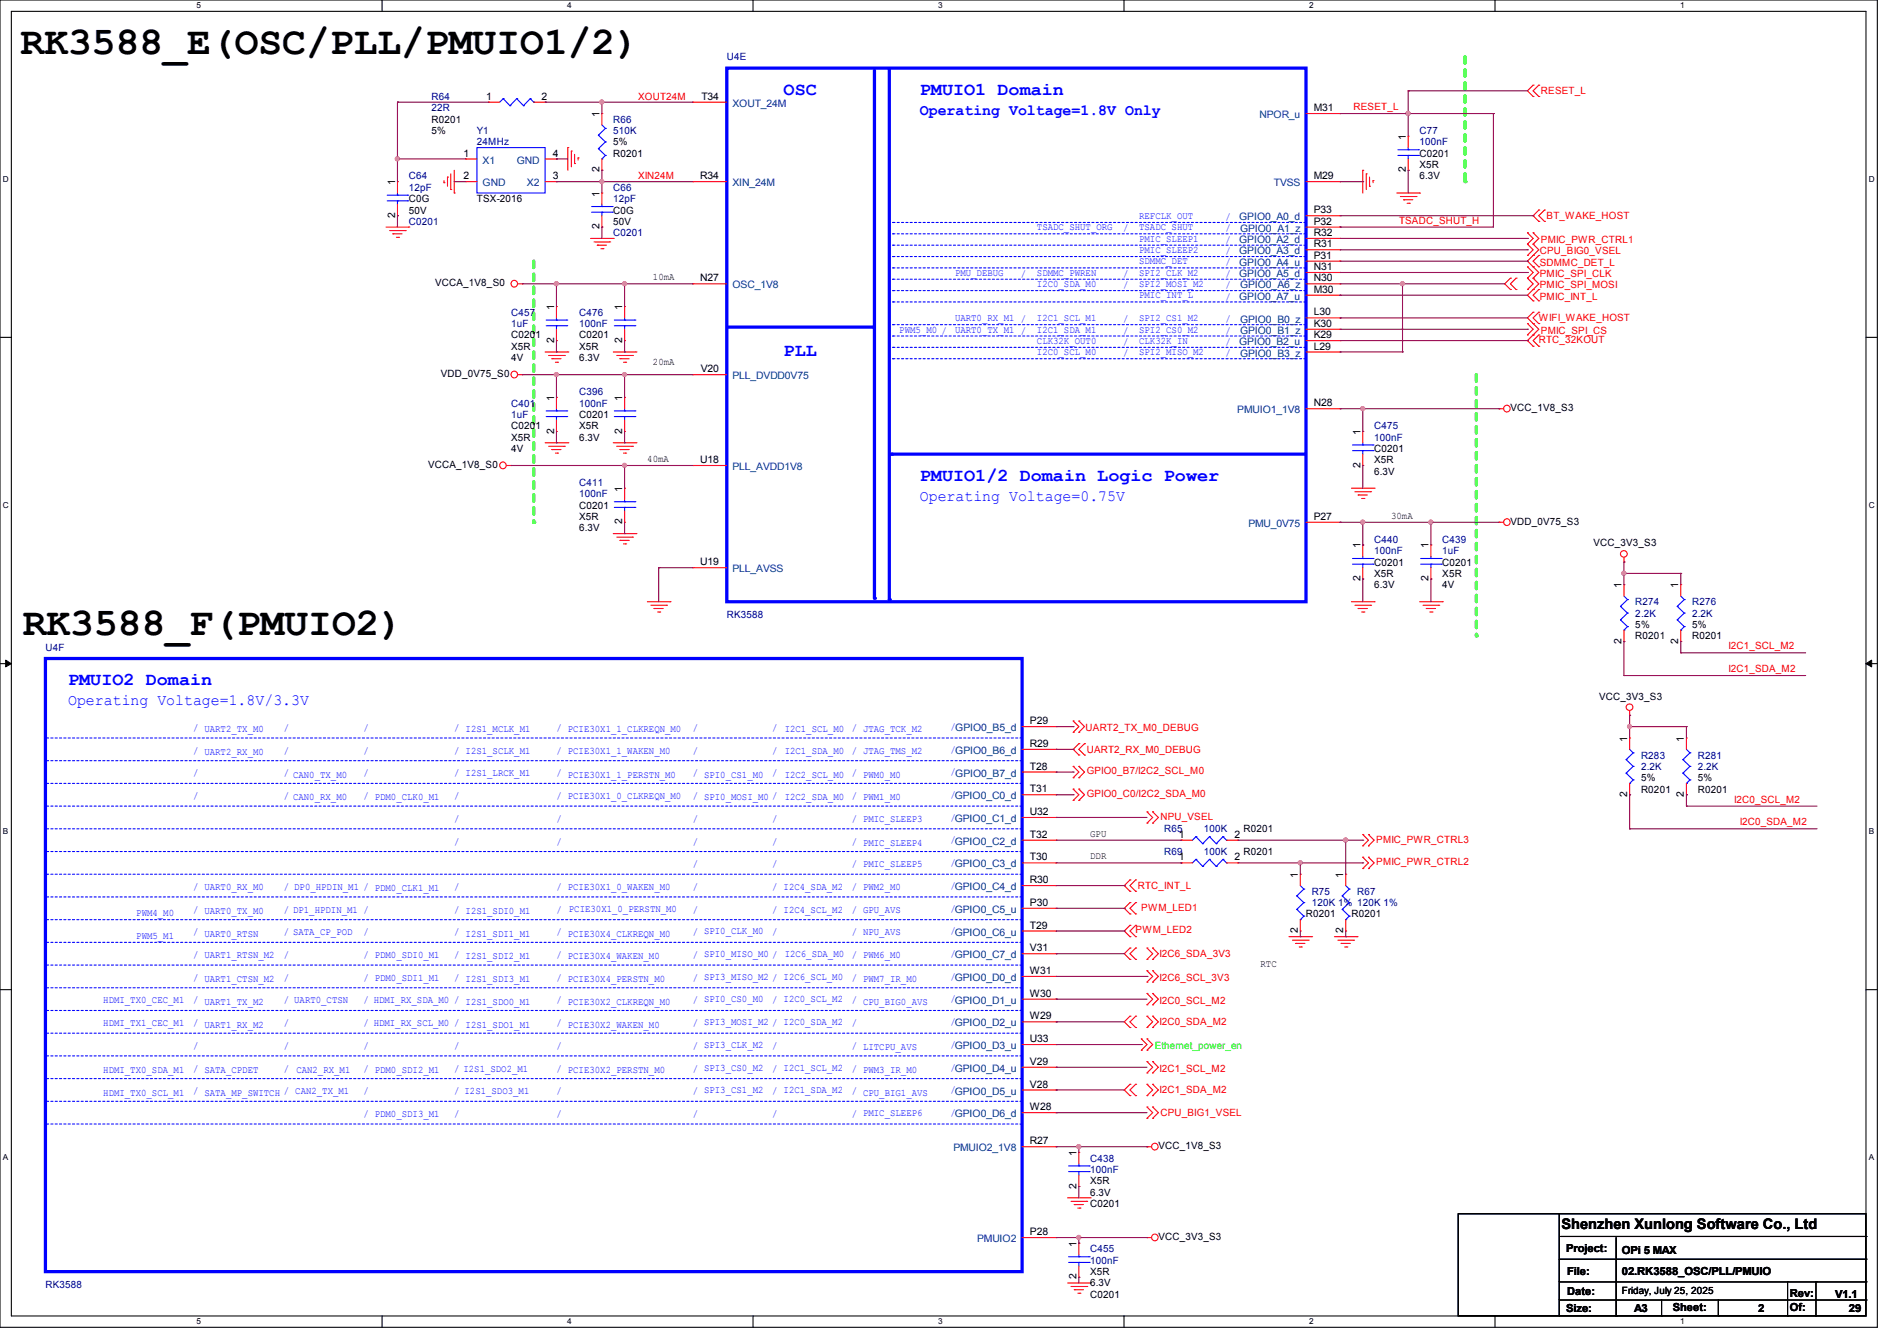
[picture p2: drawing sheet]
<svg xmlns="http://www.w3.org/2000/svg" width="297mm" height="210mm" viewBox="0 0 297 210" stroke-linecap="round" stroke-linejoin="round" font-family="sans-serif">
<defs><g id="words">
<g font-size="6.2">
<text x="3.2" y="8.4">RK3588_E(OSC/PLL/PMUIO1/2)</text>
<text x="3.6" y="99.4">RK3588_F(PMUIO2)</text>
</g>
<g font-size="2.8" fill="#00f">
<text x="122.7" y="14.8">OSC</text>
<text x="144" y="14.8">PMUIO1 Domain</text>
<text x="122.7" y="55.7">PLL</text>
<text x="144" y="75.3">PMUIO1/2 Domain Logic Power</text>
<text x="10.7" y="107.3">PMUIO2 Domain</text>
</g>
<g font-size="2.5" fill="#00f">
<text x="144" y="18">Operating Voltage=1.8V Only</text>
<text x="144" y="78.4">Operating Voltage=0.75V</text>
<text x="10.7" y="110.4">Operating Voltage=1.8V/3.3V</text>
</g>
<text font-size="2.3" x="244.5" y="192.5">Shenzhen Xunlong Software Co., Ltd</text>
<g font-size="1.7">
<text x="245.2" y="196.1">Project:</text>
<text x="253.9" y="196.3">OPi 5 MAX</text>
<text x="245.4" y="199.7">File:</text>
<text x="245.4" y="202.9">Date:</text>
<text x="253.9" y="199.7">02.RK3588_OSC/PLL/PMUIO</text>
<text x="280.2" y="203.1">Rev:</text>
<text x="287.3" y="203.2">V1.1</text>
<text x="245.2" y="205.5">Size:</text>
<text x="255.9" y="205.5">A3</text>
<text x="261.9" y="205.4">Sheet:</text>
<text x="275.3" y="205.5">2</text>
<text x="280.2" y="205.4">Of:</text>
<text x="289.5" y="205.5">29</text>
</g>
<g font-size="1.6" fill="#000080">
<text x="113.8" y="9.4">U4E</text>
<text x="67.6" y="15.7">R64</text>
<text x="67.6" y="17.4">22R</text>
<text x="74.7" y="21">Y1</text>
<text x="74.7" y="22.8">24MHz</text>
<text x="96" y="19.2">R66</text>
<text x="96" y="21">510K</text>
<text x="222.2" y="21">C77</text>
<text x="222.2" y="22.8">100nF</text>
<text x="64" y="28.1">C64</text>
<text x="64" y="29.9">12pF</text>
<text x="96" y="29.9">C66</text>
<text x="64" y="35.2">C0201</text>
<text x="96" y="31.7">12pF</text>
<text x="96" y="37">C0201</text>
<text x="80" y="49.4">C457</text>
<text x="80" y="51.2">1uF</text>
<text x="90.7" y="49.4">C476</text>
<text x="90.7" y="51.2">100nF</text>
<text x="80" y="63.7">C401</text>
<text x="80" y="65.4">1uF</text>
<text x="90.7" y="61.9">C396</text>
<text x="90.7" y="63.7">100nF</text>
<text x="215.1" y="67.2">C475</text>
<text x="215.1" y="69">100nF</text>
<text x="90.7" y="76.1">C411</text>
<text x="90.7" y="77.9">100nF</text>
<text x="215.1" y="85">C440</text>
<text x="215.1" y="86.8">100nF</text>
<text x="225.8" y="85">C439</text>
<text x="225.8" y="86.8">1uF</text>
<text x="256" y="94.8">R274</text>
<text x="264.9" y="94.8">R276</text>
<text x="7.1" y="101.9">U4F</text>
<text x="113.8" y="96.7">RK3588</text>
<text x="256" y="96.6">2.2K</text>
<text x="264.9" y="96.6">2.2K</text>
<text x="256.9" y="118.8">R283</text>
<text x="265.8" y="118.8">R281</text>
<text x="256.9" y="120.6">2.2K</text>
<text x="265.8" y="120.6">2.2K</text>
<text x="182.2" y="130.3">R65</text>
<text x="188.5" y="130.3">100K</text>
<text x="182.2" y="133.9">R69</text>
<text x="188.5" y="133.9">100K</text>
<text x="205.4" y="140.1">R75</text>
<text x="205.4" y="141.9">120K 1% 120K 1%</text>
<text x="212.5" y="140.1">R67</text>
<text x="170.7" y="181.9">C438</text>
<text x="170.7" y="183.7">100nF</text>
<text x="170.7" y="196.1">C455</text>
<text x="170.7" y="197.9">100nF</text>
<text x="7.1" y="201.6">RK3588</text>
</g>
<g font-size="1.6">
<text x="76.1" y="15.6">1</text>
<text x="84.8" y="15.6">2</text>
<text x="109.8" y="15.6">T34</text>
<text x="205.7" y="17.4">M31</text>
<text x="67.6" y="19.2">R0201</text>
<text x="67.6" y="21">5%</text>
<text x="93.9" y="18.3" transform="rotate(-90 93.9 18.3)">1</text>
<text x="96" y="22.8">5%</text>
<text x="220.1" y="21.9" transform="rotate(-90 220.1 21.9)">1</text>
<text x="61.8" y="29" transform="rotate(-90 61.8 29)">1</text>
<text x="72.6" y="24.5">1</text>
<text x="72.6" y="28.1">2</text>
<text x="86.6" y="28.1">3</text>
<text x="86.6" y="24.5">4</text>
<text x="93.9" y="27" transform="rotate(-90 93.9 27)">2</text>
<text x="96" y="24.6">R0201</text>
<text x="109.6" y="28.1">R34</text>
<text x="205.7" y="28.1">M29</text>
<text x="220.1" y="27" transform="rotate(-90 220.1 27)">2</text>
<text x="222.2" y="24.6">C0201</text>
<text x="222.2" y="26.3">X5R</text>
<text x="222.2" y="28.1">6.3V</text>
<text x="61.8" y="34.1" transform="rotate(-90 61.8 34.1)">2</text>
<text x="64" y="31.7">C0G</text>
<text x="64" y="33.4">50V</text>
<text x="74.7" y="31.7">TSX-2016</text>
<text x="93.9" y="35.9" transform="rotate(-90 93.9 35.9)">2</text>
<text x="93.9" y="30.8" transform="rotate(-90 93.9 30.8)">1</text>
<text x="96" y="33.4">C0G</text>
<text x="96" y="35.2">50V</text>
<text x="205.7" y="35.2">P32</text>
<text x="205.7" y="33.4">P33</text>
<text x="205.7" y="40.5">P31</text>
<text x="205.7" y="38.7">R31</text>
<text x="205.7" y="37">R32</text>
<text x="68.1" y="44.8">VCCA_1V8_S0</text>
<text x="102.2" y="43.9">10mA</text>
<text x="109.6" y="44.1">N27</text>
<text x="205.7" y="45.8">M30</text>
<text x="205.7" y="44.1">N30</text>
<text x="205.7" y="42.3">N31</text>
<text x="80" y="53">C020</text>
<text x="83.8" y="53">1</text>
<text x="86.7" y="53.7" transform="rotate(-90 86.7 53.7)">2</text>
<text x="86.7" y="48.6" transform="rotate(-90 86.7 48.6)">1</text>
<text x="90.7" y="53">C0201</text>
<text x="97.4" y="53.7" transform="rotate(-90 97.4 53.7)">2</text>
<text x="97.4" y="48.6" transform="rotate(-90 97.4 48.6)">1</text>
<text x="205.7" y="53">K29</text>
<text x="205.7" y="51.2">K30</text>
<text x="205.7" y="49.4">L30</text>
<text x="69" y="59.1">VDD_0V75_S0</text>
<text x="80" y="54.8">X5R</text>
<text x="80" y="56.6">4V</text>
<text x="90.7" y="54.8">X5R</text>
<text x="90.7" y="56.6">6.3V</text>
<text x="102.2" y="57.2">20mA</text>
<text x="109.7" y="58.3">V20</text>
<text x="205.7" y="54.7">L29</text>
<text x="86.7" y="62.8" transform="rotate(-90 86.7 62.8)">1</text>
<text x="90.7" y="65.4">C0201</text>
<text x="97.4" y="62.8" transform="rotate(-90 97.4 62.8)">1</text>
<text x="205.7" y="63.6">N28</text>
<text x="236.5" y="64.4">VCC_1V8_S3</text>
<text x="80" y="67.2">C020</text>
<text x="80" y="69">X5R</text>
<text x="80" y="70.8">4V</text>
<text x="83.8" y="67.2">1</text>
<text x="86.7" y="67.9" transform="rotate(-90 86.7 67.9)">2</text>
<text x="90.7" y="67.2">X5R</text>
<text x="90.7" y="69">6.3V</text>
<text x="97.4" y="67.9" transform="rotate(-90 97.4 67.9)">2</text>
<text x="213" y="68.1" transform="rotate(-90 213 68.1)">1</text>
<text x="215.1" y="70.8">C0201</text>
<text x="67" y="73.3">VCCA_1V8_S0</text>
<text x="97.4" y="77" transform="rotate(-90 97.4 77)">1</text>
<text x="101.3" y="72.3">40mA</text>
<text x="109.6" y="72.5">U18</text>
<text x="213" y="73.2" transform="rotate(-90 213 73.2)">2</text>
<text x="215.1" y="72.6">X5R</text>
<text x="215.1" y="74.3">6.3V</text>
<text x="90.7" y="79.7">C0201</text>
<text x="90.7" y="81.4">X5R</text>
<text x="90.7" y="83.2">6.3V</text>
<text x="97.4" y="82.1" transform="rotate(-90 97.4 82.1)">2</text>
<text x="205.7" y="81.4">P27</text>
<text x="217.8" y="81.2">30mA</text>
<text x="236.5" y="82.2">VDD_0V75_S3</text>
<text x="109.6" y="88.5">U19</text>
<text x="213" y="85.9" transform="rotate(-90 213 85.9)">1</text>
<text x="215.1" y="88.6">C0201</text>
<text x="223.6" y="85.9" transform="rotate(-90 223.6 85.9)">1</text>
<text x="225.8" y="88.6">C0201</text>
<text x="249.5" y="85.6">VCC_3V3_S3</text>
<text x="213" y="91" transform="rotate(-90 213 91)">2</text>
<text x="215.1" y="90.3">X5R</text>
<text x="215.1" y="92.1">6.3V</text>
<text x="223.6" y="91" transform="rotate(-90 223.6 91)">2</text>
<text x="225.8" y="90.3">X5R</text>
<text x="225.8" y="92.1">4V</text>
<text x="253.9" y="92.1" transform="rotate(-90 253.9 92.1)">1</text>
<text x="262.8" y="92.1" transform="rotate(-90 262.8 92.1)">1</text>
<text x="253.9" y="100.8" transform="rotate(-90 253.9 100.8)">2</text>
<text x="256" y="100.1">R0201</text>
<text x="256" y="98.3">5%</text>
<text x="262.8" y="100.8" transform="rotate(-90 262.8 100.8)">2</text>
<text x="264.9" y="100.1">R0201</text>
<text x="264.9" y="98.3">5%</text>
<text x="161.2" y="113.4">P29</text>
<text x="250.4" y="109.6">VCC_3V3_S3</text>
<text x="161.2" y="117">R29</text>
<text x="254.8" y="116.1" transform="rotate(-90 254.8 116.1)">1</text>
<text x="263.7" y="116.1" transform="rotate(-90 263.7 116.1)">1</text>
<text x="161.2" y="120.5">T28</text>
<text x="161.2" y="124.1">T31</text>
<text x="254.8" y="124.8" transform="rotate(-90 254.8 124.8)">2</text>
<text x="256.9" y="124.1">R0201</text>
<text x="256.9" y="122.3">5%</text>
<text x="263.7" y="124.8" transform="rotate(-90 263.7 124.8)">2</text>
<text x="265.8" y="124.1">R0201</text>
<text x="265.8" y="122.3">5%</text>
<text x="161.2" y="131.2">T32</text>
<text x="161.2" y="127.6">U32</text>
<text x="170.7" y="131">GPU</text>
<text x="184.6" y="131.2">1</text>
<text x="193.3" y="131.2">2</text>
<text x="194.7" y="130.3">R0201</text>
<text x="161.2" y="134.7">T30</text>
<text x="170.7" y="134.6">DDR</text>
<text x="184.6" y="134.7">1</text>
<text x="193.3" y="134.7">2</text>
<text x="194.7" y="133.9">R0201</text>
<text x="203.2" y="137.5" transform="rotate(-90 203.2 137.5)">1</text>
<text x="210.3" y="137.5" transform="rotate(-90 210.3 137.5)">1</text>
<text x="161.2" y="141.9">P30</text>
<text x="161.2" y="138.3">R30</text>
<text x="204.5" y="143.7">R0201</text>
<text x="211.6" y="143.7">R0201</text>
<text x="161.2" y="145.4">T29</text>
<text x="161.2" y="149">V31</text>
<text x="203.2" y="146.1" transform="rotate(-90 203.2 146.1)">2</text>
<text x="210.3" y="146.1" transform="rotate(-90 210.3 146.1)">2</text>
<text x="161.2" y="152.5">W31</text>
<text x="197.4" y="151.5">RTC</text>
<text x="161.2" y="159.6">W29</text>
<text x="161.2" y="156.1">W30</text>
<text x="161.2" y="163.2">U33</text>
<text x="161.2" y="166.8">V29</text>
<text x="161.2" y="170.3">V28</text>
<text x="161.2" y="173.9">W28</text>
<text x="161.2" y="179.2">R27</text>
<text x="181.4" y="180">VCC_1V8_S3</text>
<text x="168.5" y="181" transform="rotate(-90 168.5 181)">1</text>
<text x="170.7" y="185.5">X5R</text>
<text x="168.5" y="186.1" transform="rotate(-90 168.5 186.1)">2</text>
<text x="170.7" y="189">C0201</text>
<text x="170.7" y="187.2">6.3V</text>
<text x="161.2" y="193.4">P28</text>
<text x="168.5" y="195.2" transform="rotate(-90 168.5 195.2)">1</text>
<text x="181.4" y="194.2">VCC_3V3_S3</text>
<text x="168.5" y="200.4" transform="rotate(-90 168.5 200.4)">2</text>
<text x="170.7" y="203.2">C0201</text>
<text x="170.7" y="199.7">X5R</text>
<text x="170.7" y="201.5">6.3V</text>
<text x="253.9" y="202.7">Friday, July 25, 2025</text>
</g>
<g font-size="1.6" fill="#f00">
<text x="99.9" y="15.7">XOUT24M</text>
<text x="211.9" y="17.2">RESET_L</text>
<text x="241.3" y="14.8">RESET_L</text>
<text x="99.9" y="28.1">XIN24M</text>
<text x="219" y="35">TSADC_SHUT_H</text>
<text x="242.1" y="34.3">BT_WAKE_HOST</text>
<text x="241.1" y="39.8">CPU_BIG0_VSEL</text>
<text x="241.1" y="41.6">SDMMC_DET_L</text>
<text x="241.3" y="38.1">PMIC_PWR_CTRL1</text>
<text x="241.1" y="46.9">PMIC_INT_L</text>
<text x="241.1" y="43.4">PMIC_SPI_CLK</text>
<text x="241.1" y="45.2">PMIC_SPI_MOSI</text>
<text x="240.9" y="50.3">WIFI_WAKE_HOST</text>
<text x="240.9" y="53.7">RTC_32KOUT</text>
<text x="241.3" y="52.3">PMIC_SPI_CS</text>
<text x="270.6" y="101.7">I2C1_SCL_M2</text>
<text x="270.6" y="105.2">I2C1_SDA_M2</text>
<text x="170" y="114.5">UART2_TX_M0_DEBUG</text>
<text x="170.1" y="117.9">UART2_RX_M0_DEBUG</text>
<text x="170.1" y="121.3">GPIO0_B7/I2C2_SCL_M0</text>
<text x="170.1" y="124.8">GPIO0_C0/I2C2_SDA_M0</text>
<text x="271.5" y="125.7">I2C0_SCL_M2</text>
<text x="181.7" y="128.4">NPU_VSEL</text>
<text x="215.5" y="132">PMIC_PWR_CTRL3</text>
<text x="272.4" y="129.2">I2C0_SDA_M2</text>
<text x="215.5" y="135.5">PMIC_PWR_CTRL2</text>
<text x="178.1" y="139.2">RTC_INT_L</text>
<text x="178.7" y="142.6">PWM_LED1</text>
<text x="177.8" y="146.2">PWM_LED2</text>
<text x="181.5" y="149.9">I2C6_SDA_3V3</text>
<text x="181.5" y="153.6">I2C6_SCL_3V3</text>
<text x="181.5" y="160.6">I2C0_SDA_M2</text>
<text x="181.5" y="157.2">I2C0_SCL_M2</text>
<text x="181.5" y="167.9">I2C1_SCL_M2</text>
<text x="181.5" y="171.2">I2C1_SDA_M2</text>
<text x="181.7" y="174.8">CPU_BIG1_VSEL</text>
</g>
<g font-size="1.6" fill="#004080">
<text x="114.7" y="16.7">XOUT_24M</text>
<text x="197.2" y="18.5">NPOR_u</text>
<text x="75.6" y="25.6">X1</text>
<text x="75.6" y="29.2">GND</text>
<text x="80.9" y="25.6">GND</text>
<text x="82.5" y="29.2">X2</text>
<text x="114.7" y="29.2">XIN_24M</text>
<text x="199.4" y="29.2">TVSS</text>
<text x="194" y="34.5">GPIO0_A0_d</text>
<text x="194" y="41.6">GPIO0_A4_u</text>
<text x="194" y="39.8">GPIO0_A3_d</text>
<text x="194" y="38.1">GPIO0_A2_d</text>
<text x="194.1" y="36.3">GPIO0_A1_z</text>
<text x="114.7" y="45.2">OSC_1V8</text>
<text x="194" y="46.9">GPIO0_A7_u</text>
<text x="194" y="43.4">GPIO0_A5_d</text>
<text x="194.1" y="45.2">GPIO0_A6_z</text>
<text x="194.1" y="52.3">GPIO0_B1_z</text>
<text x="194.1" y="50.5">GPIO0_B0_z</text>
<text x="114.7" y="59.4">PLL_DVDD0V75</text>
<text x="194" y="54.1">GPIO0_B2_u</text>
<text x="194.1" y="55.8">GPIO0_B3_z</text>
<text x="193.7" y="64.7">PMUIO1_1V8</text>
<text x="114.7" y="73.6">PLL_AVDD1V8</text>
<text x="195.5" y="82.5">PMU_0V75</text>
<text x="114.7" y="89.6">PLL_AVSS</text>
<text x="149.3" y="180.3">PMUIO2_1V8</text>
<text x="153" y="194.5">PMUIO2</text>
</g>
<g font-size="1.6" fill="#00f">
<text x="178.4" y="34.3">REFCLK_OUT</text>
<text x="191.9" y="34.5">/</text>
<text x="162.3" y="36.1">TSADC_SHUT_ORG</text>
<text x="175.9" y="36.2">/</text>
<text x="178.4" y="37.8">PMIC_SLEEP1</text>
<text x="178.4" y="36.1">TSADC_SHUT</text>
<text x="178.4" y="41.4">SDMMC_DET</text>
<text x="178.4" y="39.6">PMIC_SLEEP2</text>
<text x="191.9" y="38">/</text>
<text x="191.9" y="36.2">/</text>
<text x="191.9" y="39.8">/</text>
<text x="191.9" y="41.6">/</text>
<text x="149.5" y="43.2">PMU_DEBUG</text>
<text x="159.9" y="43.3">/</text>
<text x="162.3" y="45">I2C0_SDA_M0</text>
<text x="162.3" y="43.2">SDMMC_PWREN</text>
<text x="175.9" y="45.1">/</text>
<text x="175.9" y="43.3">/</text>
<text x="178.4" y="46.7">PMIC_INT_L</text>
<text x="178.4" y="45">SPI2_MOSI_M2</text>
<text x="178.4" y="43.2">SPI2_CLK_M2</text>
<text x="191.9" y="45.1">/</text>
<text x="191.9" y="43.3">/</text>
<text x="191.9" y="46.9">/</text>
<text x="140.8" y="52.1">PWM5_M0 /</text>
<text x="149.5" y="50.3">UART0_RX_M1 /</text>
<text x="149.5" y="52.1">UART0_TX_M1 /</text>
<text x="162.3" y="52.1">I2C1_SDA_M1</text>
<text x="162.3" y="50.3">I2C1_SCL_M1</text>
<text x="162.3" y="53.8">CLK32K_OUT0</text>
<text x="175.9" y="52.2">/</text>
<text x="175.9" y="50.5">/</text>
<text x="178.4" y="50.3">SPI2_CS1_M2</text>
<text x="178.4" y="52.1">SPI2_CS0_M2</text>
<text x="178.4" y="53.8">CLK32K_IN</text>
<text x="191.9" y="52.2">/</text>
<text x="191.9" y="50.5">/</text>
<text x="162.3" y="55.6">I2C0_SCL_M0</text>
<text x="175.9" y="55.8">/</text>
<text x="175.9" y="54">/</text>
<text x="178.4" y="55.6">SPI2_MISO_M2</text>
<text x="191.9" y="54">/</text>
<text x="191.9" y="55.8">/</text>
<text x="30.2" y="118">/ UART2_RX_M0</text>
<text x="30.2" y="114.5">/ UART2_TX_M0</text>
<text x="44.4" y="118">/</text>
<text x="44.4" y="114.5">/</text>
<text x="56.9" y="114.5">/</text>
<text x="56.9" y="118">/</text>
<text x="71.1" y="118">/ I2S1_SCLK_M1</text>
<text x="71.1" y="114.5">/ I2S1_MCLK_M1</text>
<text x="87.1" y="118">/ PCIE30X1_1_WAKEN_M0</text>
<text x="87.1" y="114.5">/ PCIE30X1_1_CLKREQN_M0</text>
<text x="108.5" y="118">/</text>
<text x="108.5" y="114.5">/</text>
<text x="120.9" y="118">/</text>
<text x="120.9" y="114.5">/</text>
<text x="122.9" y="118">I2C1_SDA_M0</text>
<text x="122.9" y="114.7">I2C1_SCL_M0</text>
<text x="133.3" y="114.5">/ JTAG_TCK_M2</text>
<text x="133.3" y="118">/ JTAG_TMS_M2</text>
<text x="148.8" y="117.9">/GPIO0_B6_d</text>
<text x="148.8" y="114.3">/GPIO0_B5_d</text>
<text x="30.2" y="121.6">/</text>
<text x="30.2" y="125.1">/</text>
<text x="44.4" y="121.6">/ CAN0_TX_M0</text>
<text x="44.4" y="125.1">/ CAN0_RX_M0</text>
<text x="56.9" y="125.1">/ PDM0_CLK0_M1</text>
<text x="56.9" y="121.6">/</text>
<text x="71.1" y="125.1">/</text>
<text x="71.1" y="121.6">/ I2S1_LRCK_M1</text>
<text x="87.1" y="125.1">/ PCIE30X1_0_CLKREQN_M0</text>
<text x="87.1" y="121.6">/ PCIE30X1_1_PERSTN_M0</text>
<text x="108.5" y="121.6">/ SPI0_CS1_M0</text>
<text x="108.5" y="125.1">/ SPI0_MOSI_M0 /</text>
<text x="120.9" y="121.6">/</text>
<text x="122.9" y="121.8">I2C2_SCL_M0</text>
<text x="122.9" y="125.3">I2C2_SDA_M0</text>
<text x="133.3" y="121.6">/ PWM0_M0</text>
<text x="133.3" y="125.1">/ PWM1_M0</text>
<text x="148.8" y="121.4">/GPIO0_B7_d</text>
<text x="148.8" y="125">/GPIO0_C0_d</text>
<text x="71.1" y="128.7">/</text>
<text x="87.1" y="128.7">/</text>
<text x="108.5" y="128.7">/</text>
<text x="120.9" y="128.7">/</text>
<text x="133.3" y="128.7">/ PMIC_SLEEP3</text>
<text x="148.8" y="128.5">/GPIO0_C1_d</text>
<text x="71.1" y="132.2">/</text>
<text x="87.1" y="132.2">/</text>
<text x="108.5" y="135.8">/</text>
<text x="108.5" y="132.2">/</text>
<text x="120.9" y="135.8">/</text>
<text x="120.9" y="132.2">/</text>
<text x="133.3" y="132.2">/ PMIC_SLEEP4</text>
<text x="133.3" y="135.8">/ PMIC_SLEEP5</text>
<text x="148.8" y="132.1">/GPIO0_C2_d</text>
<text x="148.8" y="135.6">/GPIO0_C3_d</text>
<text x="21.3" y="143.5">PWM4_M0</text>
<text x="30.2" y="139.4">/ UART0_RX_M0</text>
<text x="30.2" y="142.9">/ UART0_TX_M0</text>
<text x="44.4" y="142.9">/ DP1_HPDIN_M1 /</text>
<text x="44.4" y="139.4">/ DP0_HPDIN_M1 / PDM0_CLK1_M1</text>
<text x="71.1" y="142.9">/ I2S1_SDI0_M1</text>
<text x="71.1" y="139.4">/</text>
<text x="87.1" y="142.9">/</text>
<text x="87.1" y="139.4">/ PCIE30X1_0_WAKEN_M0</text>
<text x="89.1" y="142.7">PCIE30X1_0_PERSTN_M0</text>
<text x="108.5" y="139.4">/</text>
<text x="108.5" y="142.9">/</text>
<text x="120.9" y="142.9">/ I2C4_SCL_M2</text>
<text x="120.9" y="139.4">/ I2C4_SDA_M2</text>
<text x="133.3" y="139.4">/ PWM2_M0</text>
<text x="133.3" y="142.9">/ GPU_AVS</text>
<text x="148.8" y="142.7">/GPIO0_C5_u</text>
<text x="148.8" y="139.2">/GPIO0_C4_d</text>
<text x="21.3" y="147">PWM5_M1</text>
<text x="30.2" y="146.5">/ UART0_RTSN</text>
<text x="44.4" y="146.5">/ SATA_CP_POD</text>
<text x="56.9" y="146.5">/</text>
<text x="71.1" y="146.5">/ I2S1_SDI1_M1</text>
<text x="87.1" y="146.5">/ PCIE30X4_CLKREQN_M0</text>
<text x="108.5" y="146.5">/ SPI0_CLK_M0</text>
<text x="120.9" y="146.5">/</text>
<text x="122.9" y="149.9">I2C6_SDA_M0</text>
<text x="133.3" y="146.5">/ NPU_AVS</text>
<text x="148.8" y="146.3">/GPIO0_C6_u</text>
<text x="148.8" y="149.9">/GPIO0_C7_d</text>
<text x="30.2" y="153.6">/ UART1_CTSN_M2</text>
<text x="30.2" y="150">/ UART1_RTSN_M2</text>
<text x="44.4" y="150">/</text>
<text x="44.4" y="153.6">/</text>
<text x="56.9" y="150">/ PDM0_SDI0_M1</text>
<text x="56.9" y="153.6">/ PDM0_SDI1_M1</text>
<text x="71.1" y="153.6">/ I2S1_SDI3_M1</text>
<text x="71.1" y="150">/ I2S1_SDI2_M1</text>
<text x="87.1" y="150">/ PCIE30X4_WAKEN_M0</text>
<text x="87.1" y="153.6">/ PCIE30X4_PERSTN_M0</text>
<text x="108.5" y="150">/ SPI0_MISO_M0 /</text>
<text x="108.5" y="153.6">/ SPI3_MISO_M2 / I2C6_SCL_M0</text>
<text x="133.3" y="150">/ PWM6_M0</text>
<text x="133.3" y="153.6">/ PWM7_IR_M0</text>
<text x="148.8" y="153.4">/GPIO0_D0_d</text>
<text x="16.2" y="160.7">HDMI_TX1_CEC_M1</text>
<text x="16.2" y="157.1">HDMI_TX0_CEC_M1</text>
<text x="30.2" y="157.1">/ UART1_TX_M2</text>
<text x="30.2" y="160.7">/ UART1_RX_M2</text>
<text x="44.4" y="157.1">/ UART0_CTSN</text>
<text x="44.4" y="160.7">/</text>
<text x="56.9" y="157.1">/ HDMI_RX_SDA_M0 / I2S1_SDO0_M1</text>
<text x="56.9" y="160.7">/ HDMI_RX_SCL_M0 / I2S1_SDO1_M1</text>
<text x="87.1" y="160.7">/ PCIE30X2_WAKEN_M0</text>
<text x="87.1" y="157.1">/ PCIE30X2_CLKREQN_M0</text>
<text x="108.5" y="157.1">/ SPI0_CS0_M0</text>
<text x="108.5" y="160.7">/ SPI3_MOSI_M2 / I2C0_SDA_M2</text>
<text x="120.9" y="157.1">/ I2C0_SCL_M2</text>
<text x="133.3" y="157.1">/ CPU_BIG0_AVS</text>
<text x="133.3" y="160.7">/</text>
<text x="148.8" y="157">/GPIO0_D1_u</text>
<text x="148.8" y="160.5">/GPIO0_D2_u</text>
<text x="30.2" y="167.8">/ SATA_CPDET</text>
<text x="30.2" y="164.3">/</text>
<text x="44.4" y="164.3">/</text>
<text x="44.4" y="167.8">/</text>
<text x="56.9" y="164.3">/</text>
<text x="56.9" y="167.8">/ PDM0_SDI2_M1</text>
<text x="71.1" y="164.3">/</text>
<text x="71.1" y="167.8">/ I2S1_SDO2_M1</text>
<text x="87.1" y="164.3">/</text>
<text x="87.1" y="167.8">/ PCIE30X2_PERSTN_M0</text>
<text x="108.5" y="164.3">/ SPI3_CLK_M2</text>
<text x="108.5" y="167.8">/ SPI3_CS0_M2</text>
<text x="120.9" y="167.8">/ I2C1_SCL_M2</text>
<text x="120.9" y="164.3">/</text>
<text x="133.3" y="164.3">/ LITCPU_AVS</text>
<text x="133.3" y="167.8">/ PWM3_IR_M0</text>
<text x="148.8" y="164.1">/GPIO0_D3_u</text>
<text x="148.8" y="167.6">/GPIO0_D4_u</text>
<text x="16.2" y="168">HDMI_TX0_SDA_M1</text>
<text x="16.2" y="171.6">HDMI_TX0_SCL_M1</text>
<text x="30.2" y="171.4">/ SATA_MP_SWITCH / CAN2_TX_M1</text>
<text x="46.4" y="168">CAN2_RX_M1</text>
<text x="56.9" y="171.4">/</text>
<text x="71.1" y="171.4">/ I2S1_SDO3_M1</text>
<text x="87.1" y="171.4">/</text>
<text x="108.5" y="171.4">/ SPI3_CS1_M2</text>
<text x="120.9" y="171.4">/ I2C1_SDA_M2</text>
<text x="133.3" y="171.4">/ CPU_BIG1_AVS</text>
<text x="148.8" y="171.2">/GPIO0_D5_u</text>
<text x="56.9" y="174.9">/ PDM0_SDI3_M1</text>
<text x="71.1" y="174.9">/</text>
<text x="87.1" y="174.9">/</text>
<text x="108.5" y="174.9">/</text>
<text x="120.9" y="174.9">/</text>
<text x="133.3" y="174.9">/ PMIC_SLEEP6</text>
<text x="148.8" y="174.8">/GPIO0_D6_d</text>
</g>
<text font-size="1.6" fill="#0f0" x="180.8" y="164.3">Ethernet_power_en</text>
<g font-size="1.3">
<text x="30.8" y="1.3">5</text>
<text x="88.8" y="1.3">4</text>
<text x="146.9" y="1.3">3</text>
<text x="205" y="1.3">2</text>
<text x="263.1" y="1.3">1</text>
<text x=".5" y="28.4">D</text>
<text x="292.6" y="28.4">D</text>
<text x=".5" y="79.5">C</text>
<text x="292.6" y="79.5">C</text>
<text x=".5" y="130.6">B</text>
<text x="292.6" y="130.6">B</text>
<text x=".5" y="181.7">A</text>
<text x="292.6" y="181.7">A</text>
<text x="30.8" y="207.4">5</text>
<text x="88.8" y="207.4">4</text>
<text x="146.9" y="207.4">3</text>
<text x="205" y="207.4">2</text>
<text x="263.1" y="207.4">1</text>
</g>
</g></defs>
<g fill="none" stroke="#000" stroke-width=".17">
<path d="M0 0h293.9v207.9h-293.9zM1.8 1.8h290.3v204.3h-290.3zM59.8 0v1.8M117.9 0v1.8M176 0v1.8M234.1 0v1.8M0 52.8h1.8M292.1 52.8h1.8M0 103.9h1.8M292.1 103.9h1.8M0 155h1.8M292.1 155h1.8"/>
<path d="M59.8 206.1v1.8M117.9 206.1v1.8M176 206.1v1.8M234.1 206.1v1.8"/>
</g>
<path d="M.9 103.4l.9 .5-.9 .5zM292.1 103.9l.9-.5v1z" fill="#000"/>
<path d="M.9 103.4l.9 .5-.9 .5zM292.1 103.9l.9-.5v1z" fill="none" stroke="#000" stroke-width=".16"/>
<path d="M83.6 40.9v40.9" fill="none" stroke="#0f0" stroke-width=".51" stroke-dasharray="1 1"/>
<circle cx="83.6" cy="81.8" r=".25" fill="#0f0" stroke-dasharray="1 1"/>
<path d="M231.1 58.7v40.9" fill="none" stroke="#0f0" stroke-width=".51" stroke-dasharray="1 1"/>
<circle cx="231.1" cy="99.6" r=".25" fill="#0f0" stroke-dasharray="1 1"/>
<path d="M229.4 8.9v19.5" fill="none" stroke="#0f0" stroke-width=".51" stroke-dasharray="1 1"/>
<circle cx="229.4" cy="28.4" r=".25" fill="#0f0" stroke-dasharray="1 1"/>
<g fill="none" stroke="#f00" stroke-width=".17">
<path d="M76.5 16h.1M76.5 16h1.7M83.6 16h1.7M85.3 16h.1M94.2 17.8h.1M94.2 17.8v1.8M240 13.3h.1M240 15.1h.1M240 13.3l-.9 .9 .9 .9M240.9 15.1h.1M240.9 13.3h.1M240.9 13.3l-.9 .9 .9 .9"/>
<path d="M60.5 35.6h3.5M61 36.1h2.5M61.5 36.6h.1M61.5 36.6h1.4M62.1 37.2h.3M62.2 28.4h.1M62.2 33.8h.1M62.2 28.4v1.8M62.2 32v1.8M62.4 37.2h.1M63.5 36.1h.1M64 35.6h.1"/>
<path d="M69.5 28.6h.1M69.5 28.3v.3M70.1 27.7h.1M70.1 27.7v1.5M70.6 29.7h.1M70.6 27.2v2.5M71.1 30.2h.1M71.1 26.7v3.5M72.9 24.9h.1M72.9 28.4h.1M72.9 24.9h1.8M72.9 28.4h1.8"/>
<path d="M85.3 24.9h1.8M85.3 28.4h1.8M87.1 28.4h.1M87.1 24.9h.1M88.9 23.1h.1M88.9 23.1v3.6M89.5 23.7h.1M89.5 23.7v2.4M90 25.6h.1M90 24.2v1.4M90.5 24.7h.1M90.5 24.7v.4"/>
<path d="M92.5 37.3h3.5M93 37.9h2.5M93.5 38.4h.1M93.5 38.4h1.5M94.1 38.9h.3M94.2 30.2h.1M94.2 35.6h.1M94.2 26.7h.1M94.2 24.9v1.8M94.2 30.2v1.8M94.2 33.8v1.8M94.4 38.9h.1"/>
<path d="M95.5 37.9h.1M96 37.3h.1M213.4 26.7h.1M213.4 26.7v3.5M213.9 27.2h.1M213.9 27.2v2.5M214.4 29.2h.1M214.4 27.7v1.5M215 28.3h.1M215 28.3v.3M218.7 30.2h3.5M219.2 30.8h2.5"/>
<path d="M219.8 31.3h.1M219.8 31.3h1.4M220.3 31.8h.3M220.5 21.3h.1M220.5 26.7h.1M220.5 21.3v1.8M220.5 24.9v1.8M220.6 31.8h.1M221.7 30.8h.1M222.2 30.2h.1M239.1 38.2h.1M239.1 36.4h.1"/>
<path d="M239.1 38.2l.9 .9-.9 .9M239.1 36.4l.9 .9-.9 .9M240 38.2h.1M240 36.4h.1M240 38.2l.9 .9-1.8 1.8 1.8 1.8-.9 .9M240 36.4l.9 .9-.9 .9M240.9 32.9h.1M240.9 34.7h.1M240.9 32.9l-.9 .9 .9 .9M241.8 34.7h.1M241.8 32.9h.1M241.8 32.9l-.9 .9 .9 .9"/>
<path d="M81.1 58.7h.7M81.1 44.4h.7M81.8 58.7h.1M81.8 44.4h.1M85.3 55.1h3.6M85.9 55.7h2.4M86.4 56.2h.1M86.4 56.2h1.4M87 56.7h.3M87.1 48h.1M87.1 53.3h.1M87.1 48v1.8"/>
<path d="M87.1 51.6v1.7M87.3 56.7h.1M88.3 55.7h.1M88.9 55.1h.1M96 55.1h3.6M96.6 55.7h2.4M97.1 56.2h.1M97.1 56.2h1.4M97.6 56.7h.4M97.8 48h.1M97.8 53.3h.1M97.8 48v1.8"/>
<path d="M97.8 51.6v1.7M98 56.7h.1M99 55.7h.1M99.6 55.1h.1M236.5 43.6h.1M236.5 45.3h.1M236.5 43.6l-.9 .8 .9 .9M237.4 45.3h.1M237.4 43.6h.1M237.4 43.6l-.9 .8 .9 .9M239.1 43.6h.1M239.1 41.8h.1"/>
<path d="M239.1 52.5h.1M239.1 50.7h.1M239.1 45.3h.1M239.1 40h.1M239.1 41.8l.9 .9-.9 .9M239.1 50.7l.9 .9-.9 .9M239.1 43.6l.9 .8-.9 .9M240 45.3h.1M240 47.1h.1M240 43.6h.1M240 41.8h.1M240 52.5h.1"/>
<path d="M240 50.7h.1M240 40h.1M240 48.9h.1M240 54.2h.1M240 43.6l.9 .8-1.8 1.8 .9 .9M240 48.9l-.9 .9 1.8 1.8-1.8 1.7 .9 .9M240.9 47.1h.1M240.9 45.3h.1M240.9 41.8h.1M240.9 40h.1M240.9 50.7h.1M240.9 48.9h.1"/>
<path d="M240.9 54.2h.1M240.9 52.5h.1M240.9 45.3l-.9 .9 .9 .9M240.9 40l-.9 .9 .9 .9M240.9 48.9l-.9 .9 .9 .9M240.9 52.5l-.9 .8 .9 .9M79.3 72.9h.7M80 72.9h.1M85.3 69.3h3.6M85.9 69.9h2.4M86.4 70.4h.1M86.4 70.4h1.4"/>
<path d="M87 71h.3M87.3 71h.1M88.3 69.9h.1M88.9 69.3h.1M96 69.3h3.6M96.6 69.9h2.4M97.1 70.4h.1M97.1 70.4h1.4M97.6 71h.4M97.8 76.5h.1M97.8 62.2h.1M97.8 67.6h.1"/>
<path d="M97.8 62.2v1.8M97.8 65.8v1.8M97.8 76.5v1.7M98 71h.1M99 69.9h.1M99.6 69.3h.1M211.6 76.5h3.5M212.1 77h2.5M212.6 77.5h.1M212.6 77.5h1.5M213.2 78.1h.3M213.4 67.6h.1"/>
<path d="M213.4 72.9h.1M213.4 67.6v1.7M213.4 71.1v1.8M213.5 78.1h.1M214.6 77h.1M215.1 76.5h.1M234.7 64h.1M234.7 64h.7M96 83.6h3.6M96.6 84.1h2.4M97.1 84.6h.1M97.1 84.6h1.4"/>
<path d="M97.6 85.2h.4M97.8 81.8h.1M97.8 80v1.8M98 85.2h.1M99 84.1h.1M99.6 83.6h.1M101.3 94.2h3.6M101.9 94.8h2.5M102.4 95.3h.1M102.4 95.3h1.4M103 95.8h.3M103.3 95.8h.1"/>
<path d="M104.4 94.8h.1M104.9 94.2h.1M211.6 94.2h3.5M212.1 94.8h2.5M212.6 95.3h.1M212.6 95.3h1.5M213.2 95.8h.3M213.5 95.8h.1M214.6 94.8h.1M215.1 94.2h.1M222.2 94.2h3.6M222.8 94.8h2.5"/>
<path d="M223.3 95.3h.1M223.3 95.3h1.4M223.9 95.8h.3M224 85.3h.1M224 90.7h.1M224 85.3v1.8M224 88.9v1.8M224.2 95.8h.1M225.3 94.8h.1M225.8 94.2h.1M234.7 81.8h.1M234.7 81.8h.7"/>
<path d="M254.3 88h.1M254.3 91.6h.1M254.3 87.3v.7M254.3 91.6v1.7M254.3 98.7v1.8M263.1 91.6h.1M263.1 91.6v1.7M263.1 98.7v1.8M160 113.8h5.4M160 117.3h5.4M165.4 113.8h.1M165.4 117.3h.1"/>
<path d="M168 114.7h.1M168 112.9h.1M168 112.9l.9 .9-.9 .9M168.9 114.7h.1M168.9 112.9h.1M168.9 116.5h.1M168.9 118.2h.1M168.9 112.9l.9 .9-.9 .9M168.9 116.5l-.9 .8 .9 .9M169.8 118.2h.1M169.8 116.5h.1M169.8 116.5l-.9 .8 .9 .9"/>
<path d="M254.3 100.5h.1M255.1 112h.1M255.1 115.6h.1M255.1 111.3v.7M255.1 115.6v1.7M263.1 100.5h.1M264 115.6h.1M264 115.6v1.7M160 131.6h5.4M160 138.7h5.4M160 120.9h5.4M160 135.1h5.4"/>
<path d="M160 124.5h5.4M160 128h5.4M165.4 138.7h.1M165.4 120.9h.1M165.4 135.1h.1M165.4 124.5h.1M165.4 131.6h.1M165.4 128h.1M168 121.8h.1M168 120h.1M168 125.3h.1M168 123.6h.1"/>
<path d="M168 120l.9 .9-.9 .9M168 123.6l.9 .9-.9 .8M168.9 121.8h.1M168.9 120h.1M168.9 125.3h.1M168.9 123.6h.1M168.9 120l.9 .9-.9 .9M168.9 123.6l.9 .9-.9 .8M176.9 137.8h.1M176.9 139.6h.1M176.9 137.8l-.9 .9 .9 .9M177.8 139.6h.1"/>
<path d="M177.8 137.8h.1M177.8 137.8l-.9 .9 .9 .9M179.6 128.9h.1M179.6 127.1h.1M179.6 127.1l.9 .9-.9 .9M180.5 128.9h.1M180.5 127.1h.1M180.5 127.1l.9 .9-.9 .9M184.9 131.6h.1M184.9 135.1h.1M184.9 131.6h1.8M184.9 135.1h1.8"/>
<path d="M192 131.6h1.8M192 135.1h1.8M193.8 131.6h.1M193.8 135.1h.1M203.6 136.9h.1M203.6 136.9v1.8M210.7 136.9h.1M210.7 136.9v1.8M213.4 132.5h.1M213.4 130.7h.1M213.4 136h.1M213.4 134.2h.1"/>
<path d="M213.4 130.7l.8 .9-.8 .9M213.4 134.2l.8 .9-.8 .9M214.2 132.5h.1M214.2 130.7h.1M214.2 136h.1M214.2 134.2h.1M214.2 130.7l.9 .9-.9 .9M214.2 134.2l.9 .9-.9 .9M255.1 124.5h.1M255.1 122.7v1.8M264 124.5h.1M264 122.7v1.8"/>
<path d="M160 142.2h5.4M160 145.8h5.4M160 149.4h5.4M160 156.5h5.4M160 152.9h5.4M165.4 142.2h.1M165.4 145.8h.1M165.4 149.4h.1M165.4 156.5h.1M165.4 152.9h.1M176.9 159.1h.1M176.9 148.5h.1"/>
<path d="M176.9 150.2h.1M176.9 141.4h.1M176.9 143.1h.1M176.9 144.9h.1M176.9 146.7h.1M176.9 159.1l-.9 .9 .9 .9M176.9 148.5l-.9 .9 .9 .8M176.9 141.4l-.9 .8 .9 .9M176.9 144.9l-.9 .9 .9 .9M177.8 159.1h.1M177.8 150.2h.1M177.8 148.5h.1"/>
<path d="M177.8 143.1h.1M177.8 141.4h.1M177.8 146.7h.1M177.8 144.9h.1M177.8 159.1l-.9 .9 .9 .9M177.8 148.5l-.9 .9 .9 .8M177.8 144.9l-.9 .9 .9 .9M177.8 141.4l-.9 .8 .9 .9M179.6 159.1h.1M179.6 157.4h.1M179.6 155.6h.1M179.6 153.8h.1"/>
<path d="M179.6 152h.1M179.6 150.2h.1M179.6 148.5h.1M179.6 155.6l.9 .9-.9 .9M179.6 159.1l.9 .9-.9 .9M179.6 152l.9 .9-.9 .9M179.6 148.5l.9 .9-.9 .8M180.5 159.1h.1M180.5 157.4h.1M180.5 155.6h.1M180.5 153.8h.1M180.5 152h.1"/>
<path d="M180.5 150.2h.1M180.5 148.5h.1M180.5 159.1l.9 .9-.9 .9M180.5 155.6l.9 .9-.9 .9M180.5 152l.9 .9-.9 .9M180.5 148.5l.9 .9-.9 .8M201.8 146.7h3.6M202.4 147.2h2.4M202.9 147.7h.1M202.9 147.7h1.4M203.4 148.3h.4M203.6 145.8h.1"/>
<path d="M203.6 144v1.8M203.8 148.3h.1M204.8 147.2h.1M205.4 146.7h.1M208.9 146.7h3.6M209.5 147.2h2.4M210 147.7h.1M210 147.7h1.4M210.5 148.3h.4M210.7 145.8h.1M210.7 144v1.8M210.9 148.3h.1"/>
<path d="M211.9 147.2h.1M212.5 146.7h.1M160 179.6h5.4M160 163.6h5.4M160 170.7h5.4M160 167.1h5.4M160 174.2h5.4M160 160h5.4M165.4 179.6h.1M165.4 163.6h.1M165.4 170.7h.1M165.4 167.1h.1"/>
<path d="M165.4 174.2h.1M165.4 160h.1M176.9 169.8h.1M176.9 171.6h.1M176.9 160.9h.1M176.9 169.8l-.9 .9 .9 .9M177.8 171.6h.1M177.8 169.8h.1M177.8 160.9h.1M177.8 169.8l-.9 .9 .9 .9M178.7 164.5h.1M178.7 162.7h.1"/>
<path d="M178.7 162.7l.9 .9-.9 .9M179.6 179.6h.1M179.6 171.6h.1M179.6 169.8h.1M179.6 168h.1M179.6 166.2h.1M179.6 160.9h.1M179.6 175.1h.1M179.6 173.4h.1M179.6 164.5h.1M179.6 162.7h.1M179.6 179.6h.7"/>
<path d="M179.6 166.2l.9 .9-.9 .9M179.6 169.8l.9 .9-.9 .9M179.6 173.4l.9 .8-.9 .9M179.6 162.7l.9 .9-.9 .9M180.5 171.6h.1M180.5 169.8h.1M180.5 168h.1M180.5 166.2h.1M180.5 160.9h.1M180.5 175.1h.1M180.5 173.4h.1M180.5 169.8l.9 .9-.9 .9"/>
<path d="M180.5 166.2l.9 .9-.9 .9M180.5 173.4l.9 .8-.9 .9M160 193.8h5.4M165.4 193.8h.1M167.1 187.6h3.6M167.7 188.1h2.4M168.2 188.6h.1M168.2 188.6h1.4M168.7 189.2h.4M168.9 194.7h.1M168.9 180.5h.1M168.9 185.8h.1"/>
<path d="M168.9 180.5v1.7M168.9 184v1.8M168.9 194.7v1.8M168.9 198.2v1.8M169.1 189.2h.1M170.1 188.1h.1M170.7 187.6h.1M179.6 193.8h.1M179.6 193.8h.7M167.1 200.9h3.6M167.7 201.5h2.4M168.2 202h.1"/>
<path d="M168.2 202h1.4M168.7 202.5h.4M168.9 200h.1M169.1 202.5h.1M170.1 201.5h.1M170.7 200.9h.1"/>
<circle cx="80.5" cy="44.4" r=".52"/>
<circle cx="80.5" cy="58.7" r=".52"/>
<circle cx="78.7" cy="72.9" r=".52"/>
<circle cx="235.9" cy="64" r=".52"/>
<circle cx="235.9" cy="81.8" r=".52"/>
<circle cx="254.2" cy="86.7" r=".52"/>
<circle cx="255.1" cy="110.7" r=".52"/>
<circle cx="180.8" cy="179.6" r=".52"/>
<circle cx="180.8" cy="193.8" r=".52"/>
</g>
<g fill="none" stroke="#000" stroke-width=".17">
<path d="M228.3 190.1h15.8v16h-15.8zM244.1 190.1h48v16h-48zM244.1 197.2h48M244.3 193.6h47.8M253 193.8v12.3M292.1 193.6h.1M292.1 197.2h.1M244.1 200.7h48M244.1 203.6h48M253 206.1h.1M260.1 206.1h.1M260.1 203.6v2.5"/>
<path d="M269 206.1h.1M269 203.6v2.5M279.9 206.1h.1M279.9 200.7v5.4M284.3 200.7h.1M284.3 200.7v5.4M292.1 200.7h.1M292.1 203.6h.1"/>
</g>
<g fill="none" stroke="#00f" stroke-width=".17">
<path d="M78.8 15.5h.1M78.8 15.5l-.6 .5M78.8 15.5l1 1.1M79.8 16.6h.1M80.9 15.5h.1M80.9 15.5l-1.1 1.1M80.9 15.5l1.1 1.1M82 16.6h.1M83 15.5h.1M83 15.5l-1 1.1M83 15.5l.6 .5M83.6 16h.1"/>
<path d="M94.2 19.6l.6 .5M60.6 31.5h3.2M60.6 30.6h3.2M62.2 30.6h.1M62.2 31.5h.1M62.2 30.2v.4M62.2 31.5v.5M63.8 31.5h.1M63.8 30.6h.1M74.7 23.1h10.6v7.1h-10.6zM92.6 33.2h3.2M92.6 32.3h3.2"/>
<path d="M93.7 21.2h.1M93.7 23.3h.1M93.7 21.2l1.1 1M93.7 23.3l1.1 1M94.2 32.3h.1M94.2 33.2h.1M94.2 24.9h.1M94.2 32v.3M94.2 33.2v.6M94.8 20.1h.1M94.8 22.2h.1M94.8 24.3h.1"/>
<path d="M94.8 20.1l-1.1 1.1M94.8 22.2l-1.1 1.1M94.8 24.3l-.6 .6M95.8 33.2h.1M95.8 32.3h.1M218.9 24.3h3.2M218.9 23.5h3.2M220.5 23.5h.1M220.5 24.3h.1M220.5 23.1v.4M220.5 24.3v.6M222.1 24.3h.1"/>
<path d="M222.1 23.5h.1M85.5 51h3.2M85.5 50.1h3.2M87.1 50.1h.1M87.1 51h.1M87.1 49.8v.3M87.1 51v.6M88.7 51h.1M88.7 50.1h.1M96.2 51h3.2M96.2 50.1h3.2M97.8 50.1h.1"/>
<path d="M97.8 51h.1M97.8 49.8v.3M97.8 51v.6M99.4 51h.1M99.4 50.1h.1M96.2 79.5h3.2M96.2 78.6h3.2M96.2 65.2h3.2M96.2 64.3h3.2M97.8 78.6h.1M97.8 79.5h.1M97.8 64.3h.1"/>
<path d="M97.8 65.2h.1M97.8 64v.3M97.8 65.2v.6M97.8 78.2v.4M97.8 79.5v.5M99.4 79.5h.1M99.4 78.6h.1M99.4 65.2h.1M99.4 64.3h.1M211.8 70.6h3.2M211.8 69.7h3.2M213.4 69.7h.1"/>
<path d="M213.4 70.6h.1M213.4 69.3v.4M213.4 70.6v.5M215 70.6h.1M215 69.7h.1M222.4 88.3h3.2M222.4 87.5h3.2M224 87.5h.1M224 88.3h.1M224 87.1v.4M224 88.3v.6M225.6 88.3h.1"/>
<path d="M225.6 87.5h.1M253.7 95h.1M253.7 97.1h.1M253.7 95l1.1 1M253.7 97.1l1.1 1M254.3 98.7h.1M254.3 93.3l.5 .6M254.8 93.9h.1M254.8 96h.1M254.8 98.1h.1M254.8 93.9l-1.1 1.1M254.8 96l-1.1 1.1"/>
<path d="M254.8 98.1l-.5 .6M262.6 95h.1M262.6 97.1h.1M262.6 95l1.1 1M262.6 97.1l1.1 1M263.1 98.7h.1M263.1 93.3l.6 .6M263.7 93.9h.1M263.7 96h.1M263.7 98.1h.1M263.7 93.9l-1.1 1.1M263.7 96l-1.1 1.1"/>
<path d="M263.7 98.1l-.6 .6M254.6 119h.1M254.6 119l1.1 1M255.1 117.3l.6 .6M255.7 117.9h.1M255.7 117.9l-1.1 1.1M263.5 119h.1M263.5 119l1.1 1M264 117.3l.6 .6M264.6 117.9h.1M264.6 117.9l-1.1 1.1M187.2 131h.1"/>
<path d="M187.2 134.6h.1M187.2 131l-.5 .6M187.2 131l1.1 1.1M187.2 134.6l-.5 .5M187.2 134.6l1.1 1.1M188.3 132.1h.1M188.3 135.7h.1M189.4 131h.1M189.4 134.6h.1M189.4 131l-1.1 1.1M189.4 131l1 1.1M189.4 134.6l-1.1 1.1"/>
<path d="M189.4 134.6l1 1.1M190.4 132.1h.1M190.4 135.7h.1M191.5 131h.1M191.5 134.6h.1M191.5 131l-1.1 1.1M191.5 131l.5 .6M191.5 134.6l-1.1 1.1M191.5 134.6l.5 .5M192 131.6h.1M192 135.1h.1M203.6 138.7l.5 .5"/>
<path d="M204.1 139.2h.1M204.1 139.2l-1.1 1.1M210.7 138.7l.5 .5M211.2 139.2h.1M211.2 139.2l-1.1 1.1M254.6 121.1h.1M254.6 121.1l1.1 1M255.1 122.7h.1M255.7 120h.1M255.7 122.1h.1M255.7 120l-1.1 1.1M255.7 122.1l-.6 .6"/>
<path d="M263.5 121.1h.1M263.5 121.1l1.1 1M264 122.7h.1M264.6 120h.1M264.6 122.1h.1M264.6 120l-1.1 1.1M264.6 122.1l-.6 .6M203 140.3h.1M203 142.4h.1M203 140.3l1.1 1.1M203 142.4l1.1 1.1M203.6 144h.1"/>
<path d="M204.1 141.4h.1M204.1 143.5h.1M204.1 141.4l-1.1 1M204.1 143.5l-.5 .5M210.1 140.3h.1M210.1 142.4h.1M210.1 140.3l1.1 1.1M210.1 142.4l1.1 1.1M210.7 144h.1M211.2 141.4h.1M211.2 143.5h.1M211.2 141.4l-1.1 1"/>
<path d="M211.2 143.5l-.5 .5M167.3 197.7h3.2M167.3 196.8h3.2M167.3 183.5h3.2M167.3 182.6h3.2M168.9 196.8h.1M168.9 197.7h.1M168.9 182.6h.1M168.9 183.5h.1M168.9 182.2v.4M168.9 183.5v.5M168.9 196.5v.3"/>
<path d="M168.9 197.7v.5M170.5 197.7h.1M170.5 196.8h.1M170.5 183.5h.1M170.5 182.6h.1"/>
</g>
<path d="M113.8 10.7h90.7v83.5h-90.7zM136.9 11v82.7M7.1 103.1h152.9v96h-152.9z" fill="none" stroke="#00f" stroke-width=".51"/>
<g fill="none" stroke="#00f" stroke-width=".17" stroke-dasharray=".3 .3">
<path d="M139.7 42h.1M139.7 52.6h.1M139.7 43.7h.1M204.5 42h-64.8M204.5 52.6h-64.8M204.5 43.7h-64.8M7.1 115.6h.1M7.1 119.1h.1M160 115.6h-152.9M160 119.1h-152.9M7.1 129.8h.1M7.1 133.3h.1"/>
<path d="M7.1 136.9h.1M7.1 126.2h.1M7.1 122.7h.1M160 129.8h-152.9M160 133.3h-152.9M160 136.9h-152.9M160 126.2h-152.9M160 122.7h-152.9M7.1 151.1h.1M7.1 140.5h.1M7.1 144h.1M7.1 147.6h.1"/>
<path d="M7.1 158.2h.1M7.1 154.7h.1M160 151.1h-152.9M160 140.5h-152.9M160 144h-152.9M160 147.6h-152.9M160 158.2h-152.9M160 154.7h-152.9M7.1 165.4h.1M7.1 168.9h.1M7.1 161.8h.1M7.1 172.5h.1"/>
<path d="M7.1 176h.1M160 165.4h-152.9M160 168.9h-152.9M160 161.8h-152.9M160 172.5h-152.9M160 176h-152.9"/>
</g>
<circle cx="136.9" cy="93.7" r=".25" fill="#00f"/>
<path d="M139.7 45.5h.1M139.7 47.3h.1M204.5 45.5h-64.8M204.5 47.3h-64.8" fill="none" stroke="#00f" stroke-width=".17" stroke-dasharray=".3 .3"/>
<path d="M114 51.2h22.7" fill="none" stroke="#00f" stroke-width=".51"/>
<circle cx="136.7" cy="51.2" r=".25" fill="#00f"/>
<path d="M139.7 50.8h.1M139.7 54.4h.1M139.7 56.2h.1M204.5 50.8h-64.8M204.5 54.4h-64.8M204.5 56.2h-64.8" fill="none" stroke="#00f" stroke-width=".17" stroke-dasharray=".3 .3"/>
<path d="M139.6 71.1h64.7" fill="none" stroke="#00f" stroke-width=".51"/>
<circle cx="139.6" cy="71.1" r=".25" fill="#00f"/>
<path d="M139.2 10.8v83.1" fill="none" stroke="#00f" stroke-width=".51"/>
<circle cx="139.2" cy="93.9" r=".25" fill="#00f"/>
<path d="M139.7 34.8h.1M139.7 36.6h.1M139.7 38.4h.1M204.5 34.8h-64.8M204.5 36.6h-64.8M204.5 38.4h-64.8M139.7 40.2h.1M204.5 40.2h-64.8" fill="none" stroke="#00f" stroke-width=".17" stroke-dasharray=".3 .3"/>
<g fill="none" stroke="#f00" stroke-width=".17">
<path d="M108.5 16h.1M108.5 16h5.3M204.5 17.8h5.3M209.8 17.8h.1M108.5 28.4h.1M108.5 28.4h5.3M204.5 35.6h5.3M204.5 33.8h5.3M204.5 39.1h5.3M204.5 37.3h5.3M204.5 28.4h5.3M209.8 35.6h.1"/>
<path d="M209.8 33.8h.1M209.8 39.1h.1M209.8 37.3h.1M209.8 28.4h.1M108.5 44.4h.1M108.5 58.7h.1M108.5 44.4h5.3M108.5 58.7h5.3M204.5 53.3h5.3M204.5 51.6h5.3M204.5 55.1h5.3M204.5 49.8h5.3"/>
<path d="M204.5 46.2h5.3M204.5 44.4h5.3M204.5 42.7h5.3M204.5 40.9h5.3M209.8 53.3h.1M209.8 51.6h.1M209.8 55.1h.1M209.8 49.8h.1M209.8 46.2h.1M209.8 44.4h.1M209.8 42.7h.1M209.8 40.9h.1"/>
<path d="M87.1 62.2h.1M87.1 67.6h.1M87.1 62.2v1.8M87.1 65.8v1.8M108.5 72.9h.1M108.5 72.9h5.3M204.5 64h5.3M209.8 64h.1M108.5 88.9h.1M108.5 88.9h5.3M204.5 81.8h5.3M209.8 81.8h.1"/>
<path d="M213.4 85.3h.1M213.4 90.7h.1M213.4 85.3v1.8M213.4 88.9v1.8"/>
</g>
<g fill="none" stroke="#00f" stroke-width=".17">
<path d="M85.5 65.2h3.2M85.5 64.3h3.2M87.1 64.3h.1M87.1 65.2h.1M87.1 64v.3M87.1 65.2v.6M88.7 65.2h.1M88.7 64.3h.1M211.8 88.3h3.2M211.8 87.5h3.2M213.4 87.5h.1M213.4 88.3h.1"/>
<path d="M213.4 87.1v.4M213.4 88.3v.6M215 88.3h.1M215 87.5h.1"/>
</g>
<path d="M168.9 179.6h.1M168.9 179.6h10.7M168.9 179.6v.9M179.6 179.6h.1M165.4 193.8h.1M165.4 193.8h3.5v.9M168.9 185.8h.1M168.9 194.7h.1M168.9 185.8v1.8M168.9 200h.1M168.9 200v.9" fill="none" stroke="#800040" stroke-width=".17"/>
<circle cx="168.9" cy="193.8" r=".32" fill="#f0f"/>
<circle cx="168.9" cy="193.8" r=".32" fill="none" stroke="#f0f" stroke-width=".17"/>
<path d="M94.2 28.4h.1M94.2 28.4h14.3M80 72.9h28.5M97.8 72.9h.1" fill="none" stroke="#800040" stroke-width=".17"/>
<circle cx="97.8" cy="72.9" r=".32" fill="#f0f"/>
<circle cx="97.8" cy="72.9" r=".32" fill="none" stroke="#f0f" stroke-width=".17"/>
<path d="M62.2 24.9h.1M62.2 24.9v3.5" fill="none" stroke="#800040" stroke-width=".17"/>
<circle cx="62.2" cy="24.9" r=".32" fill="#f0f"/>
<circle cx="62.2" cy="24.9" r=".32" fill="none" stroke="#f0f" stroke-width=".17"/>
<path d="M94.2 16h.1M94.2 16h14.3M94.2 16v1.8M62.2 33.8h.1M62.2 33.8v1.8M94.2 26.7h.1M94.2 26.7v1.7" fill="none" stroke="#800040" stroke-width=".17"/>
<circle cx="94.2" cy="28.4" r=".32" fill="#f0f"/>
<circle cx="94.2" cy="28.4" r=".32" fill="none" stroke="#f0f" stroke-width=".17"/>
<path d="M85.3 16h.1M85.3 16h8.9" fill="none" stroke="#800040" stroke-width=".17"/>
<circle cx="94.2" cy="16" r=".32" fill="#f0f"/>
<circle cx="94.2" cy="16" r=".32" fill="none" stroke="#f0f" stroke-width=".17"/>
<g fill="none" stroke="#800040" stroke-width=".17">
<path d="M62.2 16h.1M62.2 16v8.9M62.2 16h14.3M62.2 24.9h.1M62.2 24.9h10.7M71.1 28.4h.1M71.1 28.4h1.8M87.1 24.9h.1M87.1 28.4h.1M87.1 24.9h1.8M87.1 28.4h7.1M94.2 28.4h.1"/>
<path d="M94.2 35.6h.1M94.2 28.4v1.8M94.2 35.6v1.7M97.8 55.1h.1M97.8 44.4h.1M97.8 58.7h.1M97.8 44.4v3.6M97.8 53.3v1.8M97.8 58.7v3.5M97.8 44.4h10.7M97.8 58.7h10.7M97.8 72.9h.1"/>
<path d="M97.8 69.3h.1M97.8 67.6v1.7M97.8 72.9v3.6M165.4 179.6h.1M165.4 179.6h3.5"/>
</g>
<circle cx="168.9" cy="179.6" r=".32" fill="#f0f"/>
<circle cx="168.9" cy="179.6" r=".32" fill="none" stroke="#f0f" stroke-width=".17"/>
<path d="M81.8 44.4h16M81.8 58.7h5.3M87.1 44.4h.1M87.1 58.7h.1M87.1 55.1h.1M87.1 44.4v3.6M87.1 53.3v1.8M103.1 88.9h.1M103.1 88.9h5.4M103.1 88.9v5.3M168.9 193.8h10.7M179.6 193.8h.1" fill="none" stroke="#800040" stroke-width=".17"/>
<circle cx="97.8" cy="44.4" r=".32" fill="#f0f"/>
<circle cx="97.8" cy="44.4" r=".32" fill="none" stroke="#f0f" stroke-width=".17"/>
<circle cx="87.1" cy="44.4" r=".32" fill="#f0f"/>
<circle cx="87.1" cy="44.4" r=".32" fill="none" stroke="#f0f" stroke-width=".17"/>
<path d="M87.1 58.7h.1M87.1 58.7v3.5M87.1 58.7h10.7M97.8 58.7h.1M87.1 69.3h.1M87.1 67.6v1.7" fill="none" stroke="#800040" stroke-width=".17"/>
<circle cx="87.1" cy="58.7" r=".32" fill="#f0f"/>
<circle cx="87.1" cy="58.7" r=".32" fill="none" stroke="#f0f" stroke-width=".17"/>
<circle cx="97.8" cy="58.7" r=".32" fill="#f0f"/>
<circle cx="97.8" cy="58.7" r=".32" fill="none" stroke="#f0f" stroke-width=".17"/>
<g fill="none" stroke="#800040" stroke-width=".17">
<path d="M97.8 83.6h.1M97.8 81.8v1.8M165.4 117.3h2.6M165.4 113.8h2.6M168 117.3h.1M168 113.8h.1M165.4 128h.1M165.4 131.6h19.5M165.4 128h14.2M165.4 135.1h19.5M184.9 131.6h.1M184.9 135.1h.1"/>
<path d="M193.8 131.6h16.9M210.7 131.6h.1M165.4 149.4h.1M165.4 156.5h.1M165.4 149.4h10.6M165.4 152.9h14.2M165.4 156.5h14.2M179.6 152.9h.1M165.4 170.7h.1M165.4 167.1h.1M165.4 160h.1M165.4 174.2h.1"/>
<path d="M165.4 170.7h10.6M165.4 167.1h14.2M165.4 160h10.6M165.4 174.2h14.2"/>
</g>
<circle cx="210.7" cy="131.6" r=".32" fill="#f0f"/>
<circle cx="210.7" cy="131.6" r=".32" fill="none" stroke="#f0f" stroke-width=".17"/>
<path d="M193.8 135.1h9.8M203.6 135.1h.1" fill="none" stroke="#800040" stroke-width=".17"/>
<circle cx="203.6" cy="135.1" r=".32" fill="#f0f"/>
<circle cx="203.6" cy="135.1" r=".32" fill="none" stroke="#f0f" stroke-width=".17"/>
<g fill="none" stroke="#800040" stroke-width=".17">
<path d="M254.3 88h.1M254.3 89.8h.1M254.3 88v1.8M254.3 89.8h8.8M203.6 135.1h.1M203.6 135.1v1.8M203.6 135.1h9.8M210.7 131.6h.1M210.7 131.6v5.3M210.7 131.6h2.7M213.4 135.1h.1M213.4 131.6h.1"/>
<path d="M203.6 146.7h.1M203.6 145.8v.9M210.7 146.7h.1M210.7 145.8v.9"/>
</g>
<circle cx="254.2" cy="89.8" r=".32" fill="#f0f"/>
<circle cx="254.2" cy="89.8" r=".32" fill="none" stroke="#f0f" stroke-width=".17"/>
<g fill="none" stroke="#800040" stroke-width=".17">
<path d="M254.3 89.8h.1M254.3 89.8v1.8M263.1 89.8h.1M263.1 89.8v1.8M254.3 100.5h.1M254.3 105.8h.1M254.3 100.5v5.3M254.3 105.8h28.4M255.1 112h.1M255.1 113.8h.1M255.1 112v1.8M255.1 113.8h8.9"/>
<path d="M263.1 100.5h.1M263.1 102.2h.1M263.1 100.5v1.7M263.1 102.2h19.6"/>
</g>
<circle cx="255.1" cy="113.8" r=".32" fill="#f0f"/>
<circle cx="255.1" cy="113.8" r=".32" fill="none" stroke="#f0f" stroke-width=".17"/>
<g fill="none" stroke="#800040" stroke-width=".17">
<path d="M220.5 14.2h.1M220.5 14.2v3.6M220.5 14.2h18.6M209.8 28.4h3.6M213.4 28.4h.1M220.5 26.7h.1M220.5 26.7v3.5M213.4 81.8h10.6M224 81.8h.1M255.1 113.8h.1M255.1 113.8v1.8M264 113.8h.1"/>
<path d="M264 113.8v1.8M255.1 124.5h.1M255.1 129.8h.1M255.1 124.5v5.3M255.1 129.8h29.4M264 124.5h.1M264 126.2h.1M264 124.5v1.7M264 126.2h20.5"/>
</g>
<circle cx="213.3" cy="81.8" r=".32" fill="#f0f"/>
<circle cx="213.3" cy="81.8" r=".32" fill="none" stroke="#f0f" stroke-width=".17"/>
<circle cx="224" cy="81.8" r=".32" fill="#f0f"/>
<circle cx="224" cy="81.8" r=".32" fill="none" stroke="#f0f" stroke-width=".17"/>
<g fill="none" stroke="#800040" stroke-width=".17">
<path d="M220.5 17.8h13.3M233.8 17.8h.1M209.8 49.8h.1M209.8 44.4h25.8M209.8 49.8h29.3M209.8 53.3h29.3M209.8 51.6h29.3M209.8 42.7h29.3M219.6 44.4h.1M239.1 53.3h.1M239.1 51.6h.1M239.1 42.7h.1"/>
<path d="M213.4 72.9h.1M213.4 72.9v3.6"/>
</g>
<circle cx="220.5" cy="17.8" r=".32" fill="#f0f"/>
<circle cx="220.5" cy="17.8" r=".32" fill="none" stroke="#f0f" stroke-width=".17"/>
<path d="M209.8 55.1h9.8M219.6 55.1h.1M219.6 44.4h.1M219.6 44.4v10.7" fill="none" stroke="#800040" stroke-width=".17"/>
<circle cx="219.6" cy="44.4" r=".32" fill="#f0f"/>
<circle cx="219.6" cy="44.4" r=".32" fill="none" stroke="#f0f" stroke-width=".17"/>
<g fill="none" stroke="#800040" stroke-width=".17">
<path d="M220.5 17.8h.1M220.5 17.8v3.5M209.8 39.1h29.3M209.8 37.3h29.3M239.1 39.1h.1M239.1 37.3h.1M209.8 46.2h.1M209.8 46.2h29.3M213.4 64h21.3M234.7 64h.1M224 90.7h.1M224 81.8h.1"/>
<path d="M224 81.8v3.5M224 90.7v3.5M224 81.8h10.7"/>
</g>
<circle cx="213.3" cy="64" r=".32" fill="#f0f"/>
<circle cx="213.3" cy="64" r=".32" fill="none" stroke="#f0f" stroke-width=".17"/>
<g fill="none" stroke="#800040" stroke-width=".17">
<path d="M209.8 17.8h.1M209.8 17.8h10.7M233.8 17.8h.1M233.8 17.8v17.8h-24M209.8 35.6h.1M209.8 33.8h30.2M240 33.8h.1M209.8 40.9h29.3M239.1 40.9h.1M209.8 64h.1M209.8 64h3.6v3.6M213.4 67.6h.1"/>
<path d="M209.8 81.8h.1M209.8 81.8h3.6v3.5M213.4 85.3h.1M213.4 90.7h.1M213.4 90.7v3.5M165.4 120.9h2.6M165.4 124.5h2.6M165.4 138.7h10.6M168 120.9h.1M168 124.5h.1M176 138.7h.1M165.4 142.2h10.6"/>
<path d="M165.4 145.8h10.6M176 142.2h.1M176 145.8h.1M165.4 163.6h13.3M178.7 163.6h.1"/>
</g>
<circle cx="168.9" cy="193.8" r=".32" fill="#f0f"/>
<circle cx="168.9" cy="193.8" r=".32" fill="none" stroke="#f0f" stroke-width=".17"/>
<circle cx="97.8" cy="72.9" r=".32" fill="#f0f"/>
<circle cx="97.8" cy="72.9" r=".32" fill="none" stroke="#f0f" stroke-width=".17"/>
<circle cx="62.2" cy="24.9" r=".32" fill="#f0f"/>
<circle cx="62.2" cy="24.9" r=".32" fill="none" stroke="#f0f" stroke-width=".17"/>
<circle cx="94.2" cy="28.4" r=".32" fill="#f0f"/>
<circle cx="94.2" cy="28.4" r=".32" fill="none" stroke="#f0f" stroke-width=".17"/>
<circle cx="94.2" cy="16" r=".32" fill="#f0f"/>
<circle cx="94.2" cy="16" r=".32" fill="none" stroke="#f0f" stroke-width=".17"/>
<circle cx="168.9" cy="179.6" r=".32" fill="#f0f"/>
<circle cx="168.9" cy="179.6" r=".32" fill="none" stroke="#f0f" stroke-width=".17"/>
<circle cx="97.8" cy="44.4" r=".32" fill="#f0f"/>
<circle cx="97.8" cy="44.4" r=".32" fill="none" stroke="#f0f" stroke-width=".17"/>
<circle cx="87.1" cy="44.4" r=".32" fill="#f0f"/>
<circle cx="87.1" cy="44.4" r=".32" fill="none" stroke="#f0f" stroke-width=".17"/>
<circle cx="87.1" cy="58.7" r=".32" fill="#f0f"/>
<circle cx="87.1" cy="58.7" r=".32" fill="none" stroke="#f0f" stroke-width=".17"/>
<circle cx="97.8" cy="58.7" r=".32" fill="#f0f"/>
<circle cx="97.8" cy="58.7" r=".32" fill="none" stroke="#f0f" stroke-width=".17"/>
<circle cx="210.7" cy="131.6" r=".32" fill="#f0f"/>
<circle cx="210.7" cy="131.6" r=".32" fill="none" stroke="#f0f" stroke-width=".17"/>
<circle cx="203.6" cy="135.1" r=".32" fill="#f0f"/>
<circle cx="203.6" cy="135.1" r=".32" fill="none" stroke="#f0f" stroke-width=".17"/>
<circle cx="254.2" cy="89.8" r=".32" fill="#f0f"/>
<circle cx="254.2" cy="89.8" r=".32" fill="none" stroke="#f0f" stroke-width=".17"/>
<circle cx="255.1" cy="113.8" r=".32" fill="#f0f"/>
<circle cx="255.1" cy="113.8" r=".32" fill="none" stroke="#f0f" stroke-width=".17"/>
<circle cx="213.3" cy="81.8" r=".32" fill="#f0f"/>
<circle cx="213.3" cy="81.8" r=".32" fill="none" stroke="#f0f" stroke-width=".17"/>
<circle cx="224" cy="81.8" r=".32" fill="#f0f"/>
<circle cx="224" cy="81.8" r=".32" fill="none" stroke="#f0f" stroke-width=".17"/>
<circle cx="220.5" cy="17.8" r=".32" fill="#f0f"/>
<circle cx="220.5" cy="17.8" r=".32" fill="none" stroke="#f0f" stroke-width=".17"/>
<circle cx="219.6" cy="44.4" r=".32" fill="#f0f"/>
<circle cx="219.6" cy="44.4" r=".32" fill="none" stroke="#f0f" stroke-width=".17"/>
<circle cx="213.3" cy="64" r=".32" fill="#f0f"/>
<circle cx="213.3" cy="64" r=".32" fill="none" stroke="#f0f" stroke-width=".17"/>
<use href="#words"/>
</svg>
